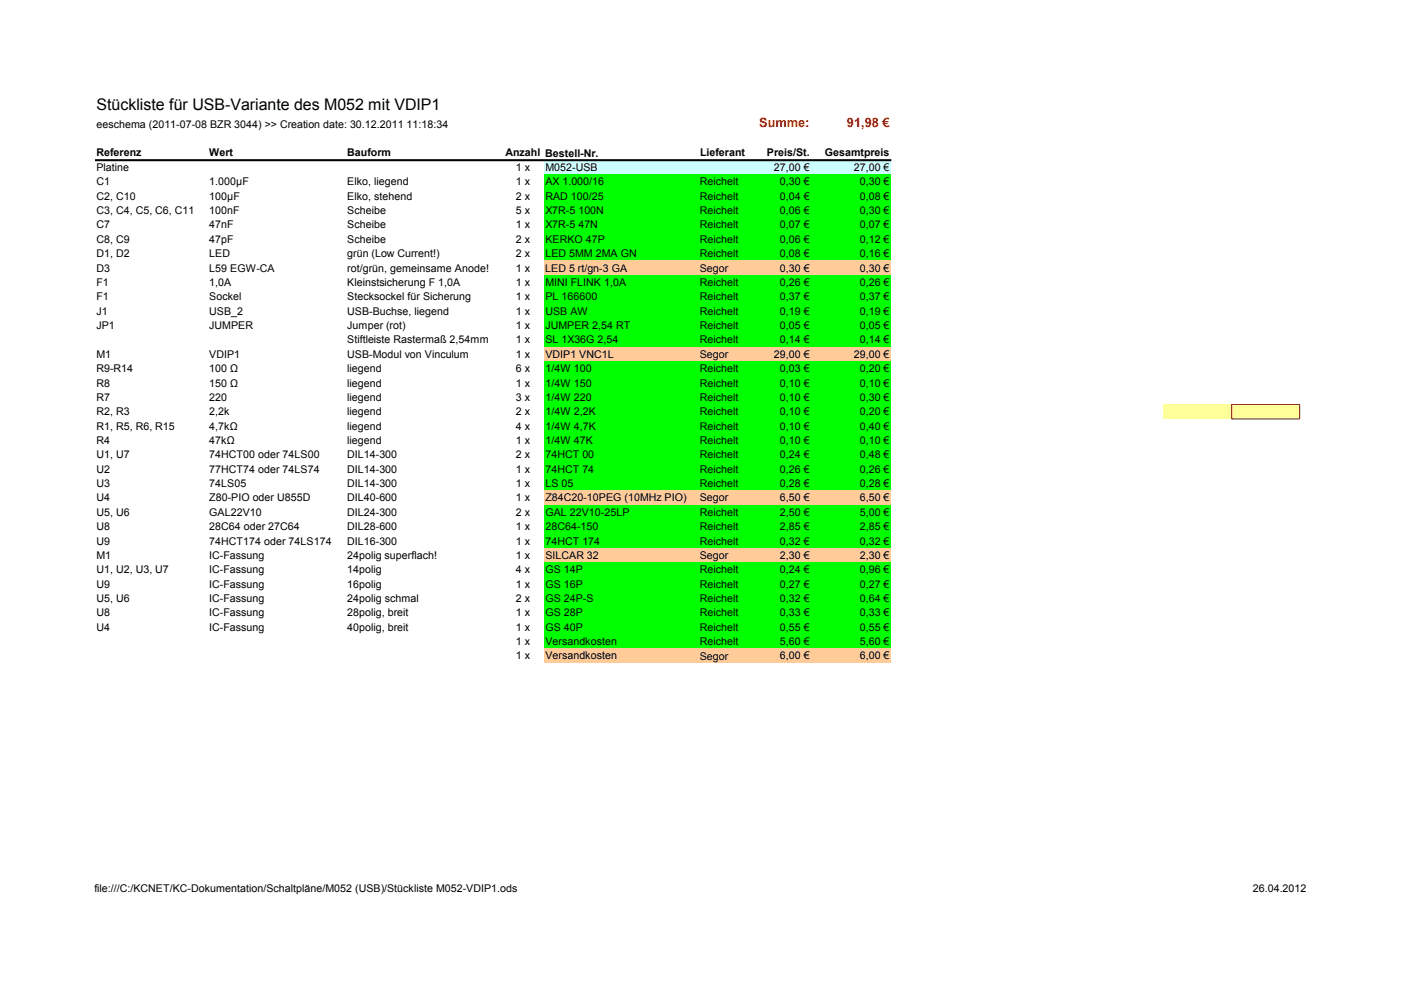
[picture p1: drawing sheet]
<svg xmlns="http://www.w3.org/2000/svg" width="297mm" height="210mm" viewBox="0 0 297 210" stroke-linecap="round" stroke-linejoin="round" font-family="sans-serif">
<defs><g id="words">
<text font-size="3.4" x="20.5" y="23.3">Stückliste für USB-Variante des M052 mit VDIP1</text>
<g font-size="2.7" fill="#f00">
<text x="161" y="27">Summe:</text>
<text x="179.6" y="27">91,98 €</text>
</g>
<g font-size="2.3">
<text x="20.5" y="27.1">eeschema (2011-07-08 BZR 3044) &gt;&gt; Creation date: 30.12.2011 11:18:34</text>
<text x="20.5" y="33.2">Referenz</text>
<text x="44.4" y="33.2">Wert</text>
<text x="73.6" y="33.2">Bauform</text>
<text x="107.2" y="33.2">Anzahl Bestell-Nr.</text>
<text x="148.4" y="33.2">Lieferant</text>
<text x="162.6" y="33.2">Preis/St.</text>
<text x="174.9" y="33.2">Gesamtpreis</text>
<text x="20.5" y="36.2">Platine</text>
<text x="20.5" y="39.3">C1</text>
<text x="44.4" y="39.3">1.000µF</text>
<text x="73.6" y="39.3">Elko, liegend</text>
<text x="109.4" y="36.2">1 x</text>
<text x="109.4" y="39.3">1 x</text>
<text x="115.6" y="36.2">M052-USB</text>
<text x="115.6" y="39.3">AX 1.000/16</text>
<text x="148.4" y="39.3">Reichelt</text>
<text x="164.1" y="36.2">27,00 €</text>
<text x="165.3" y="39.3">0,30 €</text>
<text x="181" y="36.2">27,00 €</text>
<text x="182.3" y="39.3">0,30 €</text>
<text x="20.5" y="42.3">C2, C10</text>
<text x="20.5" y="45.4">C3, C4, C5, C6, C11</text>
<text x="44.4" y="42.3">100µF</text>
<text x="44.4" y="45.4">100nF</text>
<text x="73.6" y="42.3">Elko, stehend</text>
<text x="73.6" y="45.4">Scheibe</text>
<text x="109.4" y="42.3">2 x</text>
<text x="109.4" y="45.4">5 x</text>
<text x="115.6" y="42.3">RAD 100/25</text>
<text x="115.6" y="45.4">X7R-5 100N</text>
<text x="148.4" y="42.3">Reichelt</text>
<text x="148.4" y="45.4">Reichelt</text>
<text x="165.3" y="42.3">0,04 €</text>
<text x="165.3" y="45.4">0,06 €</text>
<text x="182.3" y="42.3">0,08 €</text>
<text x="182.3" y="45.4">0,30 €</text>
<text x="20.5" y="48.4">C7</text>
<text x="20.5" y="51.5">C8, C9</text>
<text x="44.4" y="48.4">47nF</text>
<text x="44.4" y="51.5">47pF</text>
<text x="73.6" y="48.4">Scheibe</text>
<text x="73.6" y="51.5">Scheibe</text>
<text x="109.4" y="48.4">1 x</text>
<text x="109.4" y="51.5">2 x</text>
<text x="115.6" y="48.4">X7R-5 47N</text>
<text x="115.6" y="51.5">KERKO 47P</text>
<text x="148.4" y="48.4">Reichelt</text>
<text x="148.4" y="51.5">Reichelt</text>
<text x="165.3" y="48.4">0,07 €</text>
<text x="165.3" y="51.5">0,06 €</text>
<text x="182.3" y="48.4">0,07 €</text>
<text x="182.3" y="51.5">0,12 €</text>
<text x="20.5" y="54.5">D1, D2</text>
<text x="20.5" y="57.6">D3</text>
<text x="44.4" y="54.5">LED</text>
<text x="44.4" y="57.6">L59 EGW-CA</text>
<text x="73.6" y="57.6">rot/grün, gemeinsame Anode!</text>
<text x="73.6" y="54.5">grün (Low Current!)</text>
<text x="109.4" y="54.5">2 x</text>
<text x="109.4" y="57.6">1 x</text>
<text x="115.6" y="57.6">LED 5 rt/gn-3 GA</text>
<text x="115.6" y="54.5">LED 5MM 2MA GN</text>
<text x="148.4" y="54.5">Reichelt</text>
<text x="148.4" y="57.6">Segor</text>
<text x="165.3" y="54.5">0,08 €</text>
<text x="165.3" y="57.6">0,30 €</text>
<text x="182.3" y="54.5">0,16 €</text>
<text x="182.3" y="57.6">0,30 €</text>
<text x="20.5" y="60.6">F1</text>
<text x="20.5" y="63.7">F1</text>
<text x="44.4" y="60.6">1,0A</text>
<text x="44.4" y="63.7">Sockel</text>
<text x="73.6" y="60.6">Kleinstsicherung F 1,0A</text>
<text x="73.6" y="63.7">Stecksockel für Sicherung</text>
<text x="109.4" y="60.6">1 x</text>
<text x="109.4" y="63.7">1 x</text>
<text x="115.6" y="60.6">MINI FLINK 1,0A</text>
<text x="115.6" y="63.7">PL 166600</text>
<text x="148.4" y="60.6">Reichelt</text>
<text x="148.4" y="63.7">Reichelt</text>
<text x="165.3" y="60.6">0,26 €</text>
<text x="165.3" y="63.7">0,37 €</text>
<text x="182.3" y="60.6">0,26 €</text>
<text x="182.3" y="63.7">0,37 €</text>
<text x="20.5" y="66.7">J1</text>
<text x="20.5" y="69.7">JP1</text>
<text x="44.4" y="66.7">USB_2</text>
<text x="44.4" y="69.7">JUMPER</text>
<text x="73.6" y="66.7">USB-Buchse, liegend</text>
<text x="73.6" y="69.7">Jumper (rot)</text>
<text x="109.4" y="66.7">1 x</text>
<text x="109.4" y="69.7">1 x</text>
<text x="115.6" y="66.7">USB AW</text>
<text x="115.6" y="69.7">JUMPER 2,54 RT</text>
<text x="148.4" y="66.7">Reichelt</text>
<text x="148.4" y="69.7">Reichelt</text>
<text x="165.3" y="66.7">0,19 €</text>
<text x="165.3" y="69.7">0,05 €</text>
<text x="182.3" y="66.7">0,19 €</text>
<text x="182.3" y="69.7">0,05 €</text>
<text x="20.5" y="75.8">M1</text>
<text x="44.4" y="75.8">VDIP1</text>
<text x="73.6" y="72.8">Stiftleiste Rastermaß 2,54mm</text>
<text x="73.6" y="75.8">USB-Modul von Vinculum</text>
<text x="109.4" y="72.8">1 x</text>
<text x="109.4" y="75.8">1 x</text>
<text x="115.6" y="72.8">SL 1X36G 2,54</text>
<text x="115.6" y="75.8">VDIP1 VNC1L</text>
<text x="148.4" y="72.8">Reichelt</text>
<text x="148.4" y="75.8">Segor</text>
<text x="164.1" y="75.8">29,00 €</text>
<text x="165.3" y="72.8">0,14 €</text>
<text x="181" y="75.8">29,00 €</text>
<text x="182.3" y="72.8">0,14 €</text>
<text x="20.5" y="78.9">R9-R14</text>
<text x="20.5" y="82">R8</text>
<text x="44.4" y="78.9">100 Ω</text>
<text x="44.4" y="82">150 Ω</text>
<text x="73.6" y="78.9">liegend</text>
<text x="73.6" y="82">liegend</text>
<text x="109.4" y="78.9">6 x</text>
<text x="109.4" y="82">1 x</text>
<text x="115.6" y="78.9">1/4W 100</text>
<text x="115.6" y="82">1/4W 150</text>
<text x="148.4" y="78.9">Reichelt</text>
<text x="148.4" y="82">Reichelt</text>
<text x="165.3" y="78.9">0,03 €</text>
<text x="165.3" y="82">0,10 €</text>
<text x="182.3" y="78.9">0,20 €</text>
<text x="182.3" y="82">0,10 €</text>
<text x="20.5" y="85">R7</text>
<text x="20.5" y="88">R2, R3</text>
<text x="44.4" y="85">220</text>
<text x="44.4" y="88">2,2k</text>
<text x="73.6" y="85">liegend</text>
<text x="73.6" y="88">liegend</text>
<text x="109.4" y="85">3 x</text>
<text x="109.4" y="88">2 x</text>
<text x="115.6" y="85">1/4W 220</text>
<text x="115.6" y="88">1/4W 2,2K</text>
<text x="148.4" y="85">Reichelt</text>
<text x="148.4" y="88.1">Reichelt</text>
<text x="165.3" y="85">0,10 €</text>
<text x="165.3" y="88">0,10 €</text>
<text x="182.3" y="85">0,30 €</text>
<text x="182.3" y="88">0,20 €</text>
<text x="20.5" y="91.1">R1, R5, R6, R15</text>
<text x="20.5" y="94.1">R4</text>
<text x="44.4" y="91.1">4,7kΩ</text>
<text x="44.4" y="94.1">47kΩ</text>
<text x="73.6" y="91.1">liegend</text>
<text x="73.6" y="94.1">liegend</text>
<text x="109.4" y="91.1">4 x</text>
<text x="109.4" y="94.1">1 x</text>
<text x="115.6" y="91.1">1/4W 4,7K</text>
<text x="115.6" y="94.1">1/4W 47K</text>
<text x="148.4" y="91.1">Reichelt</text>
<text x="148.4" y="94.1">Reichelt</text>
<text x="165.3" y="91.1">0,10 €</text>
<text x="165.3" y="94.1">0,10 €</text>
<text x="182.3" y="91.1">0,40 €</text>
<text x="182.3" y="94.1">0,10 €</text>
<text x="20.5" y="97.2">U1, U7</text>
<text x="20.5" y="100.2">U2</text>
<text x="44.4" y="97.2">74HCT00 oder 74LS00</text>
<text x="44.4" y="100.2">77HCT74 oder 74LS74</text>
<text x="73.6" y="97.2">DIL14-300</text>
<text x="73.6" y="100.2">DIL14-300</text>
<text x="109.4" y="97.2">2 x</text>
<text x="109.4" y="100.2">1 x</text>
<text x="115.6" y="97.2">74HCT 00</text>
<text x="115.6" y="100.2">74HCT 74</text>
<text x="148.4" y="97.2">Reichelt</text>
<text x="148.4" y="100.2">Reichelt</text>
<text x="165.3" y="97.2">0,24 €</text>
<text x="165.3" y="100.2">0,26 €</text>
<text x="182.3" y="97.2">0,48 €</text>
<text x="182.3" y="100.2">0,26 €</text>
<text x="20.5" y="103.3">U3</text>
<text x="20.5" y="106.3">U4</text>
<text x="44.4" y="103.3">74LS05</text>
<text x="44.4" y="106.3">Z80-PIO oder U855D</text>
<text x="73.6" y="103.3">DIL14-300</text>
<text x="73.6" y="106.3">DIL40-600</text>
<text x="109.4" y="103.3">1 x</text>
<text x="109.4" y="106.3">1 x</text>
<text x="115.6" y="103.3">LS 05</text>
<text x="115.6" y="106.3">Z84C20-10PEG (10MHz PIO)</text>
<text x="148.4" y="103.3">Reichelt</text>
<text x="148.4" y="106.3">Segor</text>
<text x="165.3" y="103.3">0,28 €</text>
<text x="165.3" y="106.3">6,50 €</text>
<text x="182.3" y="103.3">0,28 €</text>
<text x="182.3" y="106.3">6,50 €</text>
<text x="20.5" y="109.4">U5, U6</text>
<text x="20.5" y="112.4">U8</text>
<text x="44.4" y="109.4">GAL22V10</text>
<text x="44.4" y="112.4">28C64 oder 27C64</text>
<text x="73.6" y="109.4">DIL24-300</text>
<text x="73.6" y="112.4">DIL28-600</text>
<text x="109.4" y="109.4">2 x</text>
<text x="109.4" y="112.4">1 x</text>
<text x="115.6" y="109.4">GAL 22V10-25LP</text>
<text x="115.6" y="112.4">28C64-150</text>
<text x="148.4" y="109.4">Reichelt</text>
<text x="148.4" y="112.4">Reichelt</text>
<text x="165.3" y="109.4">2,50 €</text>
<text x="165.3" y="112.4">2,85 €</text>
<text x="182.3" y="109.4">5,00 €</text>
<text x="182.3" y="112.4">2,85 €</text>
<text x="20.5" y="115.5">U9</text>
<text x="20.5" y="118.5">M1</text>
<text x="44.4" y="115.5">74HCT174 oder 74LS174</text>
<text x="44.4" y="118.5">IC-Fassung</text>
<text x="73.6" y="115.5">DIL16-300</text>
<text x="73.6" y="118.5">24polig superflach!</text>
<text x="109.4" y="115.5">1 x</text>
<text x="109.4" y="118.5">1 x</text>
<text x="115.6" y="115.5">74HCT 174</text>
<text x="115.6" y="118.5">SILCAR 32</text>
<text x="148.4" y="115.5">Reichelt</text>
<text x="148.4" y="118.5">Segor</text>
<text x="165.3" y="115.5">0,32 €</text>
<text x="165.3" y="118.5">2,30 €</text>
<text x="182.3" y="115.5">0,32 €</text>
<text x="182.3" y="118.5">2,30 €</text>
<text x="20.5" y="121.5">U1, U2, U3, U7</text>
<text x="20.5" y="124.6">U9</text>
<text x="44.4" y="121.5">IC-Fassung</text>
<text x="44.4" y="124.6">IC-Fassung</text>
<text x="73.6" y="121.5">14polig</text>
<text x="73.6" y="124.6">16polig</text>
<text x="109.4" y="121.5">4 x</text>
<text x="109.4" y="124.6">1 x</text>
<text x="115.6" y="121.5">GS 14P</text>
<text x="115.6" y="124.6">GS 16P</text>
<text x="148.4" y="121.5">Reichelt</text>
<text x="148.4" y="124.6">Reichelt</text>
<text x="165.3" y="121.5">0,24 €</text>
<text x="165.3" y="124.6">0,27 €</text>
<text x="182.3" y="121.5">0,96 €</text>
<text x="182.3" y="124.6">0,27 €</text>
<text x="20.5" y="127.6">U5, U6</text>
<text x="20.5" y="130.7">U8</text>
<text x="44.4" y="127.6">IC-Fassung</text>
<text x="44.4" y="130.7">IC-Fassung</text>
<text x="73.6" y="127.6">24polig schmal</text>
<text x="73.6" y="130.7">28polig, breit</text>
<text x="109.4" y="127.6">2 x</text>
<text x="109.4" y="130.7">1 x</text>
<text x="115.6" y="127.6">GS 24P-S</text>
<text x="115.6" y="130.7">GS 28P</text>
<text x="148.4" y="127.6">Reichelt</text>
<text x="148.4" y="130.7">Reichelt</text>
<text x="165.3" y="127.6">0,32 €</text>
<text x="165.3" y="130.7">0,33 €</text>
<text x="182.3" y="127.6">0,64 €</text>
<text x="182.3" y="130.7">0,33 €</text>
<text x="20.5" y="133.7">U4</text>
<text x="44.4" y="133.7">IC-Fassung</text>
<text x="73.6" y="133.7">40polig, breit</text>
<text x="109.4" y="133.7">1 x</text>
<text x="109.4" y="136.8">1 x</text>
<text x="115.6" y="133.7">GS 40P</text>
<text x="115.6" y="136.8">Versandkosten</text>
<text x="148.4" y="133.7">Reichelt</text>
<text x="148.4" y="136.8">Reichelt</text>
<text x="165.3" y="133.7">0,55 €</text>
<text x="165.3" y="136.8">5,60 €</text>
<text x="182.3" y="133.7">0,55 €</text>
<text x="182.3" y="136.8">5,60 €</text>
<text x="109.4" y="139.8">1 x</text>
<text x="115.6" y="139.8">Versandkosten</text>
<text x="148.4" y="139.8">Segor</text>
<text x="165.3" y="139.8">6,00 €</text>
<text x="182.3" y="139.8">6,00 €</text>
<text x="20" y="189.2">file:///C:/KCNET/KC-Dokumentation/Schaltpläne/M052 (USB)/Stückliste M052-VDIP1.ods</text>
<text x="265.6" y="189.2">26.04.2012</text>
</g>
</g></defs>
<path d="M115.4 33.9h73.4v3.1h-73.4z" fill-rule="evenodd" fill="#cff"/>
<path d="M115.4 37h73.4v18.3h-73.4z" fill-rule="evenodd" fill="#0f0"/>
<path d="M115.4 55.2h73.4v3.1h-73.4z" fill-rule="evenodd" fill="#fc9"/>
<path d="M115.4 58.3h73.4v15.3h-73.4z" fill-rule="evenodd" fill="#0f0"/>
<path d="M115.4 73.6h73.4v3h-73.4z" fill-rule="evenodd" fill="#fc9"/>
<g fill="#0f0">
<path d="M115.4 76.6h73.4v9.2h-73.4z" fill-rule="evenodd"/>
<path d="M115.4 85.7h73.4v3.1h-73.4z" fill-rule="evenodd"/>
</g>
<path d="M246.6 85.7h28.9v3.1h-28.9z" fill-rule="evenodd" fill="#ff9"/>
<path d="M115.4 88.8h73.4v15.2h-73.4z" fill-rule="evenodd" fill="#0f0"/>
<path d="M115.4 104h73.4v3.1h-73.4z" fill-rule="evenodd" fill="#fc9"/>
<g fill="#0f0">
<path d="M115.4 107h73.4v3.1h-73.4z" fill-rule="evenodd"/>
<path d="M115.4 110.1h73.4v6.1h-73.4z" fill-rule="evenodd"/>
</g>
<path d="M115.4 116.2h73.4v3.1h-73.4z" fill-rule="evenodd" fill="#fc9"/>
<path d="M115.4 119.3h73.4v18.2h-73.4z" fill-rule="evenodd" fill="#0f0"/>
<path d="M115.4 137.5h73.4v3.1h-73.4z" fill-rule="evenodd" fill="#fc9"/>
<path d="M20.2 33.9h168.7v.2h-168.7z" fill-rule="evenodd" fill="#000" stroke="#000" stroke-width=".21"/>
<g fill="#800000" stroke="#800000" stroke-width=".21">
<path d="M261.1 85.8h14.5z" fill-rule="evenodd"/>
<path d="M261.1 88.8h14.5z" fill-rule="evenodd"/>
<path d="M261.1 85.8v3z" fill-rule="evenodd"/>
<path d="M275.6 85.8v3z" fill-rule="evenodd"/>
</g>
<use href="#words"/>
</svg>
